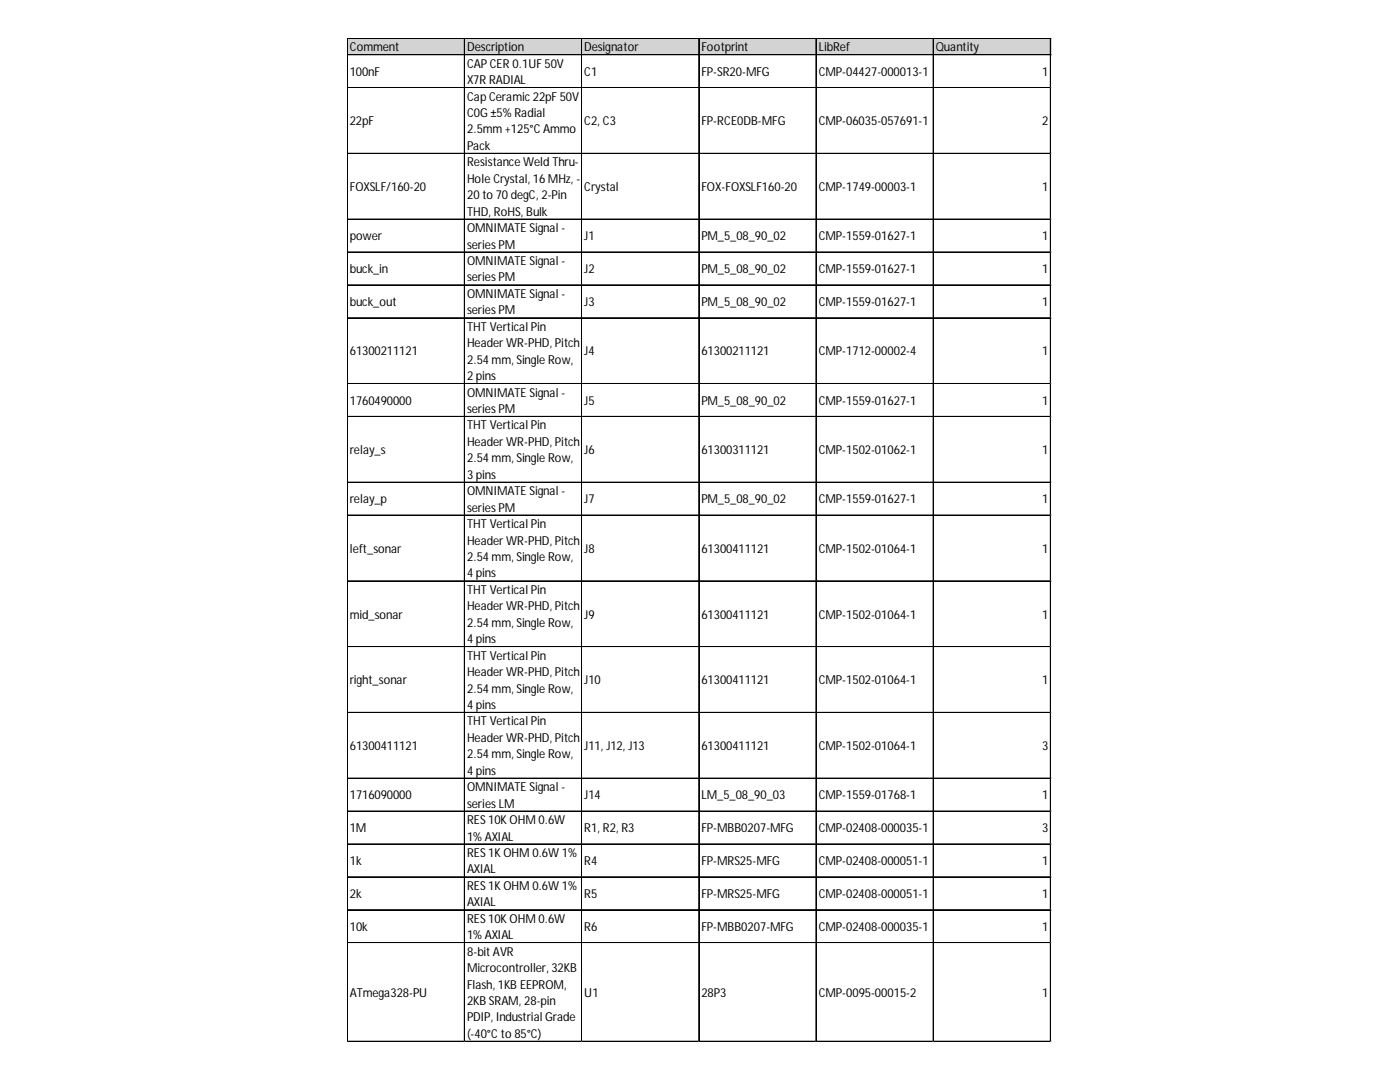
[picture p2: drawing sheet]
<svg xmlns="http://www.w3.org/2000/svg" width="279mm" height="216mm" viewBox="0 0 279 216" stroke-linecap="round" stroke-linejoin="round" font-family="sans-serif">
<defs><g id="words">
<g font-size="2.5">
<text x="69.8" y="10.2">Comment</text>
<text x="93.2" y="10.2">Description</text>
<text x="116.6" y="10.2">Designator</text>
<text x="140" y="10.2">Footprint</text>
<text x="163.4" y="10.2">LibRef</text>
<text x="186.8" y="10.2">Quantity</text>
<text x="69.8" y="15.2">100nF</text>
<text x="93.2" y="13.5">CAPCER0.1UF50V</text>
<text x="93.2" y="16.8">X7RRADIAL</text>
<text x="116.6" y="15.2">C1</text>
<text x="140" y="15.2">FP-SR20-MFG</text>
<text x="163.4" y="15.2">CMP-04427-000013-1</text>
<text x="208" y="15.2">1</text>
<text x="93.2" y="20.1">CapCeramic22pF50V</text>
<text x="93.2" y="23.4">C0G±5% Radial</text>
<text x="69.8" y="25">22pF</text>
<text x="93.2" y="26.6">2.5mm+125°CAmmo</text>
<text x="93.2" y="29.9">Pack</text>
<text x="116.6" y="25">C2, C3</text>
<text x="140" y="25">FP-RCE0DB-MFG</text>
<text x="163.4" y="25">CMP-06035-057691-1</text>
<text x="208" y="25">2</text>
<text x="93.2" y="33.2">Resistance Weld Thru-</text>
<text x="69.8" y="38.1">FOXSLF/160-20</text>
<text x="93.2" y="36.5">Hole Crystal, 16 MHz, -</text>
<text x="93.2" y="39.8">20 to70 degC, 2-Pin</text>
<text x="116.6" y="38.1">Crystal</text>
<text x="140" y="38.1">FOX-FOXSLF160-20</text>
<text x="163.4" y="38.1">CMP-1749-00003-1</text>
<text x="208" y="38.1">1</text>
<text x="69.8" y="48">power</text>
<text x="93.2" y="43">THD, RoHS, Bulk</text>
<text x="93.2" y="46.3">OMNIMATESignal -</text>
<text x="116.6" y="48">J1</text>
<text x="140" y="48">PM_5_08_90_02</text>
<text x="163.4" y="48">CMP-1559-01627-1</text>
<text x="208" y="48">1</text>
<text x="93.2" y="49.6">series PM</text>
<text x="93.2" y="52.9">OMNIMATESignal -</text>
<text x="69.8" y="54.5">buck_in</text>
<text x="93.2" y="56.2">series PM</text>
<text x="93.2" y="59.4">OMNIMATESignal -</text>
<text x="116.6" y="54.5">J2</text>
<text x="140" y="54.5">PM_5_08_90_02</text>
<text x="163.4" y="54.5">CMP-1559-01627-1</text>
<text x="208" y="54.5">1</text>
<text x="69.8" y="61.1">buck_out</text>
<text x="93.2" y="62.7">series PM</text>
<text x="116.6" y="61.1">J3</text>
<text x="140" y="61.1">PM_5_08_90_02</text>
<text x="163.4" y="61.1">CMP-1559-01627-1</text>
<text x="208" y="61.1">1</text>
<text x="69.8" y="70.9">61300211121</text>
<text x="93.2" y="66">THTVertical Pin</text>
<text x="93.2" y="69.3">HeaderWR-PHD, Pitch</text>
<text x="116.6" y="70.9">J4</text>
<text x="140" y="70.9">61300211121</text>
<text x="163.4" y="70.9">CMP-1712-00002-4</text>
<text x="208" y="70.9">1</text>
<text x="93.2" y="72.6">2.54 mm, Single Row,</text>
<text x="93.2" y="75.9">2 pins</text>
<text x="69.8" y="80.8">1760490000</text>
<text x="93.2" y="79.1">OMNIMATESignal -</text>
<text x="93.2" y="82.4">series PM</text>
<text x="116.6" y="80.8">J5</text>
<text x="140" y="80.8">PM_5_08_90_02</text>
<text x="163.4" y="80.8">CMP-1559-01627-1</text>
<text x="208" y="80.8">1</text>
<text x="93.2" y="85.7">THTVertical Pin</text>
<text x="93.2" y="89">HeaderWR-PHD, Pitch</text>
<text x="69.8" y="90.6">relay_s</text>
<text x="93.2" y="92.3">2.54 mm, Single Row,</text>
<text x="93.2" y="95.5">3 pins</text>
<text x="116.6" y="90.6">J6</text>
<text x="140" y="90.6">61300311121</text>
<text x="163.4" y="90.6">CMP-1502-01062-1</text>
<text x="208" y="90.6">1</text>
<text x="69.8" y="100.5">relay_p</text>
<text x="93.2" y="98.8">OMNIMATESignal -</text>
<text x="116.6" y="100.5">J7</text>
<text x="140" y="100.5">PM_5_08_90_02</text>
<text x="163.4" y="100.5">CMP-1559-01627-1</text>
<text x="208" y="100.5">1</text>
<text x="93.2" y="102.1">series PM</text>
<text x="93.2" y="105.4">THTVertical Pin</text>
<text x="69.8" y="110.3">left_sonar</text>
<text x="93.2" y="108.7">HeaderWR-PHD, Pitch</text>
<text x="93.2" y="111.9">2.54 mm, Single Row,</text>
<text x="116.6" y="110.3">J8</text>
<text x="140" y="110.3">61300411121</text>
<text x="163.4" y="110.3">CMP-1502-01064-1</text>
<text x="208" y="110.3">1</text>
<text x="93.2" y="115.2">4 pins</text>
<text x="93.2" y="118.5">THTVertical Pin</text>
<text x="69.8" y="123.4">mid_sonar</text>
<text x="93.2" y="121.8">HeaderWR-PHD, Pitch</text>
<text x="93.2" y="125.1">2.54 mm, Single Row,</text>
<text x="116.6" y="123.4">J9</text>
<text x="140" y="123.4">61300411121</text>
<text x="163.4" y="123.4">CMP-1502-01064-1</text>
<text x="208" y="123.4">1</text>
<text x="93.2" y="128.3">4 pins</text>
<text x="93.2" y="131.6">THTVertical Pin</text>
<text x="69.8" y="136.6">right_sonar</text>
<text x="93.2" y="134.9">HeaderWR-PHD, Pitch</text>
<text x="116.6" y="136.6">J10</text>
<text x="140" y="136.6">61300411121</text>
<text x="163.4" y="136.6">CMP-1502-01064-1</text>
<text x="208" y="136.6">1</text>
<text x="93.2" y="138.2">2.54 mm, Single Row,</text>
<text x="93.2" y="141.5">4 pins</text>
<text x="69.8" y="149.7">61300411121</text>
<text x="93.2" y="144.8">THTVertical Pin</text>
<text x="93.2" y="148">HeaderWR-PHD, Pitch</text>
<text x="116.6" y="149.7">J11, J12, J13</text>
<text x="140" y="149.7">61300411121</text>
<text x="163.4" y="149.7">CMP-1502-01064-1</text>
<text x="208" y="149.7">3</text>
<text x="93.2" y="151.3">2.54 mm, Single Row,</text>
<text x="93.2" y="154.6">4 pins</text>
<text x="69.8" y="159.5">1716090000</text>
<text x="93.2" y="157.9">OMNIMATESignal -</text>
<text x="93.2" y="161.2">series LM</text>
<text x="116.6" y="159.5">J14</text>
<text x="140" y="159.5">LM_5_08_90_03</text>
<text x="163.4" y="159.5">CMP-1559-01768-1</text>
<text x="208" y="159.5">1</text>
<text x="69.8" y="166.1">1M</text>
<text x="93.2" y="164.4">RES10KOHM0.6W</text>
<text x="93.2" y="167.7">1% AXIAL</text>
<text x="116.6" y="166.1">R1, R2, R3</text>
<text x="140" y="166.1">FP-MBB0207-MFG</text>
<text x="163.4" y="166.1">CMP-02408-000035-1</text>
<text x="208" y="166.1">3</text>
<text x="69.8" y="172.6">1k</text>
<text x="93.2" y="171">RES1KOHM0.6W 1%</text>
<text x="116.6" y="172.6">R4</text>
<text x="140" y="172.6">FP-MRS25-MFG</text>
<text x="163.4" y="172.6">CMP-02408-000051-1</text>
<text x="208" y="172.6">1</text>
<text x="69.8" y="179.2">2k</text>
<text x="93.2" y="174.3">AXIAL</text>
<text x="93.2" y="177.6">RES1KOHM0.6W 1%</text>
<text x="116.6" y="179.2">R5</text>
<text x="140" y="179.2">FP-MRS25-MFG</text>
<text x="163.4" y="179.2">CMP-02408-000051-1</text>
<text x="208" y="179.2">1</text>
<text x="69.8" y="185.8">10k</text>
<text x="93.2" y="180.8">AXIAL</text>
<text x="93.2" y="184.1">RES10KOHM0.6W</text>
<text x="116.6" y="185.8">R6</text>
<text x="140" y="185.8">FP-MBB0207-MFG</text>
<text x="163.4" y="185.8">CMP-02408-000035-1</text>
<text x="208" y="185.8">1</text>
<text x="93.2" y="187.4">1% AXIAL</text>
<text x="93.2" y="190.7">8-bit AVR</text>
<text x="93.2" y="194">Microcontroller, 32KB</text>
<text x="93.2" y="197.3">Flash, 1KBEEPROM,</text>
<text x="69.8" y="198.9">ATmega328-PU</text>
<text x="93.2" y="200.5">2KBSRAM, 28-pin</text>
<text x="93.2" y="203.8">PDIP, Industrial Grade</text>
<text x="116.6" y="198.9">U1</text>
<text x="140" y="198.9">28P3</text>
<text x="163.4" y="198.9">CMP-0095-00015-2</text>
<text x="208" y="198.9">1</text>
<text x="93.2" y="207.1">(-40°Cto85°C)</text>
</g>
</g></defs>
<path d="M69.4 7.7h140.4v3.3h-140.4z" fill="#d3d3d3"/>
<g fill="none" stroke="#000" stroke-width=".2">
<path d="M69.3 7.6v200.3M69.4 7.6h140.4M69.4 7.7h140.4M69.4 10.9h140.4M69.4 11h140.4M69.4 17.5h140.4M92.7 7.8v200.1M116.1 7.8v200.1M139.4 7.8v200.1M139.5 7.8v200.1M162.8 7.8v200.1M162.9 7.8v200.1"/>
<path d="M186.2 7.8v200.1M186.3 7.8v200.1M209.6 7.8v200.1M209.7 7.8v200.1M69.4 30.6h140.4M69.4 30.7h140.4M69.4 43.7h140.4M69.4 43.8h140.4M69.4 50.3h140.4M69.4 56.8h140.4M69.4 56.9h140.4M69.4 63.4h140.4"/>
<path d="M69.4 63.5h140.4M69.4 76.5h140.4M69.4 76.6h140.4M69.4 83.1h140.4M69.4 96.2h140.4M69.4 96.3h140.4M69.4 102.8h140.4M69.4 115.9h140.4M69.4 116h140.4M69.4 129h140.4M69.4 129.1h140.4M69.4 142.1h140.4"/>
<path d="M69.4 142.2h140.4M69.4 155.3h140.4M69.4 161.8h140.4M69.4 161.9h140.4M69.4 168.4h140.4M69.4 168.5h140.4M69.4 174.9h140.4M69.4 175h140.4M69.4 181.5h140.4M69.4 181.6h140.4M69.4 188.1h140.4M69.4 207.8h140.4"/>
</g>
<path d="M69.3 207.9h.1" fill="none" stroke="#d4d4d4" stroke-width=".2"/>
<path d="M69.3 207.9h.1z" fill="#d4d4d4"/>
<path d="M92.7 207.9h.1" fill="none" stroke="#d4d4d4" stroke-width=".2"/>
<path d="M92.7 207.9h.1z" fill="#d4d4d4"/>
<path d="M116.1 207.9h.1" fill="none" stroke="#d4d4d4" stroke-width=".2"/>
<path d="M116.1 207.9h.1z" fill="#d4d4d4"/>
<path d="M139.4 207.9h.1" fill="none" stroke="#d4d4d4" stroke-width=".2"/>
<path d="M139.4 207.9h.2z" fill="#d4d4d4"/>
<path d="M162.8 207.9h.1" fill="none" stroke="#d4d4d4" stroke-width=".2"/>
<path d="M162.8 207.9h.2z" fill="#d4d4d4"/>
<path d="M186.2 207.9h.1" fill="none" stroke="#d4d4d4" stroke-width=".2"/>
<path d="M186.2 207.9h.2z" fill="#d4d4d4"/>
<path d="M209.6 207.9h.1" fill="none" stroke="#d4d4d4" stroke-width=".2"/>
<path d="M209.6 207.9h.2z" fill="#d4d4d4"/>
<path d="M209.8 17.5h.1" fill="none" stroke="#d4d4d4" stroke-width=".2"/>
<path d="M209.8 17.5v.1z" fill="#d4d4d4"/>
<path d="M209.8 30.6h.1" fill="none" stroke="#d4d4d4" stroke-width=".2"/>
<path d="M209.8 30.6v.1z" fill="#d4d4d4"/>
<path d="M209.8 43.7h.1" fill="none" stroke="#d4d4d4" stroke-width=".2"/>
<path d="M209.8 43.7v.1z" fill="#d4d4d4"/>
<path d="M209.8 50.3h.1" fill="none" stroke="#d4d4d4" stroke-width=".2"/>
<path d="M209.8 50.3v.1z" fill="#d4d4d4"/>
<path d="M209.8 56.8h.1" fill="none" stroke="#d4d4d4" stroke-width=".2"/>
<path d="M209.8 56.8v.2z" fill="#d4d4d4"/>
<path d="M209.8 63.4h.1" fill="none" stroke="#d4d4d4" stroke-width=".2"/>
<path d="M209.8 63.4v.1z" fill="#d4d4d4"/>
<path d="M209.8 76.5h.1" fill="none" stroke="#d4d4d4" stroke-width=".2"/>
<path d="M209.8 76.5v.2z" fill="#d4d4d4"/>
<path d="M209.8 83.1h.1" fill="none" stroke="#d4d4d4" stroke-width=".2"/>
<path d="M209.8 83.1v.1z" fill="#d4d4d4"/>
<path d="M209.8 96.2h.1" fill="none" stroke="#d4d4d4" stroke-width=".2"/>
<path d="M209.8 96.2v.1z" fill="#d4d4d4"/>
<path d="M209.8 102.8h.1" fill="none" stroke="#d4d4d4" stroke-width=".2"/>
<path d="M209.8 102.8v.1z" fill="#d4d4d4"/>
<path d="M209.8 115.9h.1" fill="none" stroke="#d4d4d4" stroke-width=".2"/>
<path d="M209.8 115.9v.1z" fill="#d4d4d4"/>
<path d="M209.8 129h.1" fill="none" stroke="#d4d4d4" stroke-width=".2"/>
<path d="M209.8 129v.2z" fill="#d4d4d4"/>
<path d="M209.8 142.1h.1" fill="none" stroke="#d4d4d4" stroke-width=".2"/>
<path d="M209.8 142.1v.2z" fill="#d4d4d4"/>
<path d="M209.8 155.3h.1" fill="none" stroke="#d4d4d4" stroke-width=".2"/>
<path d="M209.8 155.3v.1z" fill="#d4d4d4"/>
<path d="M209.8 161.8h.1" fill="none" stroke="#d4d4d4" stroke-width=".2"/>
<path d="M209.8 161.8v.2z" fill="#d4d4d4"/>
<path d="M209.8 168.4h.1" fill="none" stroke="#d4d4d4" stroke-width=".2"/>
<path d="M209.8 168.4v.1z" fill="#d4d4d4"/>
<path d="M209.8 174.9h.1" fill="none" stroke="#d4d4d4" stroke-width=".2"/>
<path d="M209.8 174.9v.2z" fill="#d4d4d4"/>
<path d="M209.8 181.5h.1" fill="none" stroke="#d4d4d4" stroke-width=".2"/>
<path d="M209.8 181.5v.1z" fill="#d4d4d4"/>
<path d="M209.8 188.1h.1" fill="none" stroke="#d4d4d4" stroke-width=".2"/>
<path d="M209.8 188.1v.1z" fill="#d4d4d4"/>
<path d="M209.8 207.8h.1" fill="none" stroke="#d4d4d4" stroke-width=".2"/>
<path d="M209.8 207.8v.1z" fill="#d4d4d4"/>
<use href="#words"/>
</svg>
